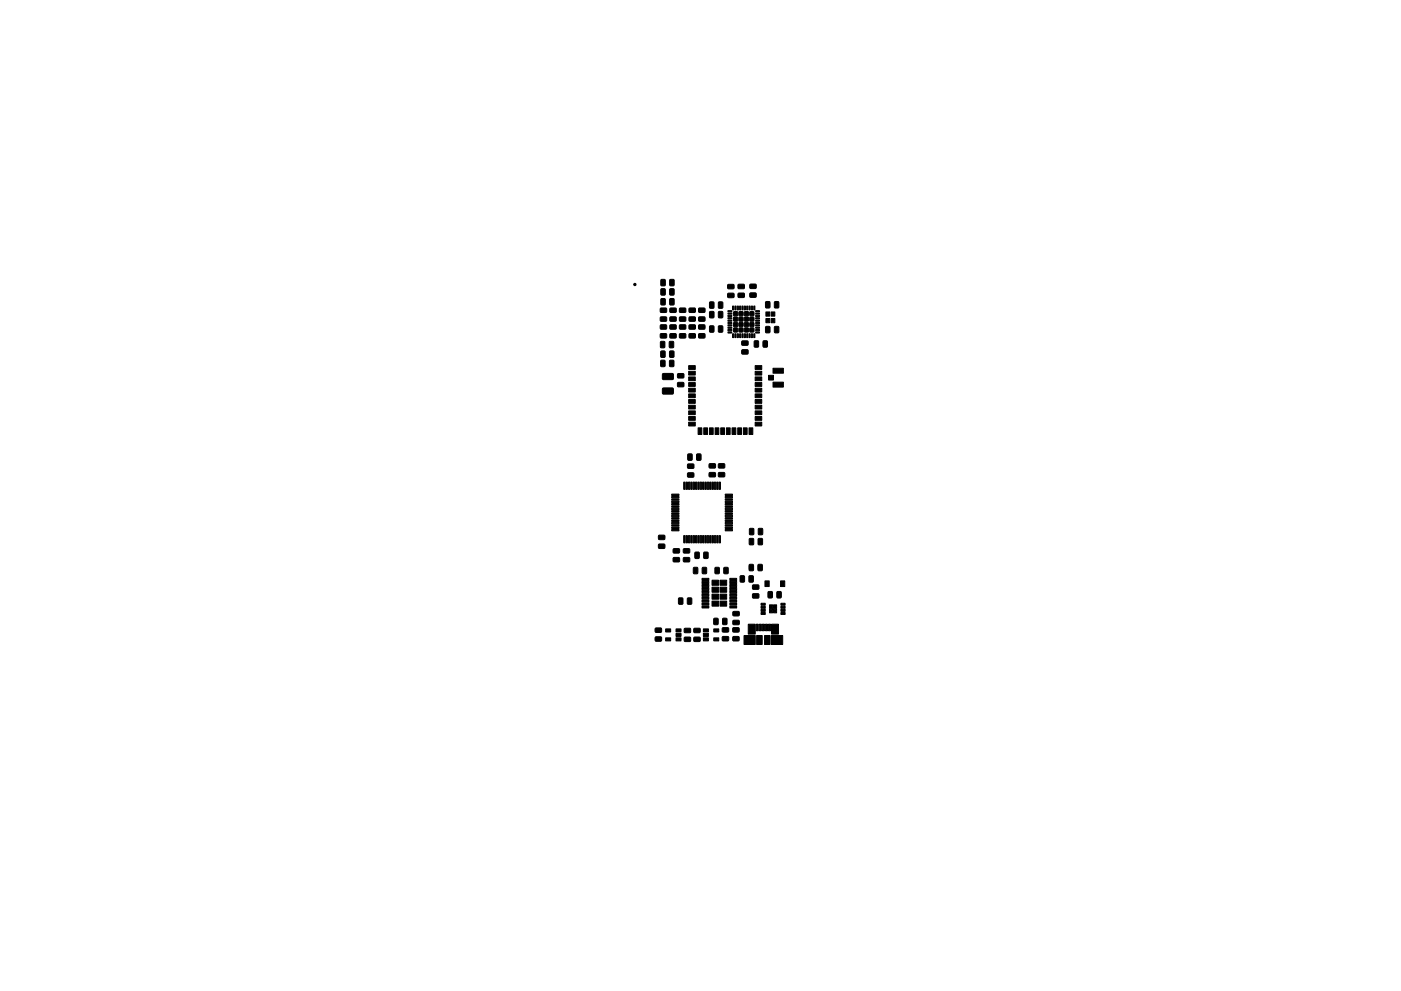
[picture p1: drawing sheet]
<svg xmlns="http://www.w3.org/2000/svg" width="297mm" height="210mm" viewBox="0 0 297 210" stroke-linecap="round" stroke-linejoin="round" font-family="sans-serif">
<g fill="#000" stroke="#000" stroke-width=".21">
<path d="M140.2 59.3h.6l.3 .1v1l-.2 .2-.6 .1-.2-.2zM142 59.3h.7l.2 .1v1l-.1 .2-.6 .1-.2-.2zM140.1 72.5l.6-.1 .3 .2v1l-.2 .2h-.6l-.2-.1zM140.1 76.5l.7-.1 .2 .2v1l-.1 .2h-.6l-.2-.1zM140.1 74.5l.7-.1 .2 .2v1l-.1 .2h-.6l-.2-.1zM140.2 61.3l.6-.1 .2 .2 .1 1-.2 .2h-.6l-.2-.1zM140.2 63.4l.6-.1 .2 .2 .1 1-.2 .2h-.6l-.2-.1zM140 67.3l1.2-.1 .2 .3-.1 .5-.2 .2h-1l-.1-.3zM140 65.4h1.2l.2 .2-.1 .6-.2 .1h-1l-.1-.2zM140 70.8h1.2l.2 .2-.1 .6-.2 .1h-1l-.1-.2zM140 69l1.2-.1 .2 .2-.1 .6-.2 .2-1-.1-.1-.2zM140.5 79.3l2.1-.1 .2 .3v.9l-.3 .2-1.9-.1-.2-.2z"/>
<path d="M141.9 72.5l.7-.1 .2 .2 .1 1-.2 .2h-.6l-.2-.1zM142 76.5l.7-.1 .2 .2v1l-.1 .2h-.6l-.3-.1zM142 74.5l.7-.1 .2 .2v1l-.1 .2h-.6l-.2-.1zM142 61.3l.7-.1 .2 .2v1l-.1 .2h-.6l-.2-.1zM142 63.4l.7-.1 .2 .2v1l-.1 .2h-.6l-.2-.1zM142.1 65.4h1.1l.2 .2v.6l-.2 .1h-1.1l-.1-.2zM142.1 67.3l1.1-.1 .2 .3v.5l-.2 .2h-1.1l-.1-.3zM142.1 70.8h1.1l.2 .2v.6l-.2 .1h-1.1l-.1-.2zM142.1 69l1.1-.1 .2 .2v.6l-.2 .2-1.1-.1-.1-.2zM143.7 79.3h1.2l.1 .2v.6l-.2 .1h-1l-.2-.2zM144.1 67.3l1.2-.1 .1 .3v.5l-.2 .2h-1l-.2-.3zM144.1 65.4h1.2l.1 .2v.6l-.2 .1h-1l-.2-.2z"/>
<path d="M144.1 69l1.2-.1 .1 .2v.6l-.2 .2-1-.1-.2-.2zM144.1 70.8h1.2l.1 .2v.6l-.2 .1h-1l-.2-.2zM146.1 67.3l1.2-.1 .2 .3-.1 .5-.2 .2h-1l-.1-.3zM146.1 65.4h1.2l.2 .2-.1 .6-.2 .1h-1l-.1-.2zM146.1 69l1.2-.1 .2 .2-.1 .6-.2 .2-1-.1-.1-.2zM146.1 70.8h1.2l.2 .2-.1 .6-.2 .1h-1l-.1-.2zM146 78.8h1.4v.8h-1.4zM146 77.6h1.4v.8h-1.4zM148.2 65.4h1.1l.2 .2v.6l-.3 .1h-1l-.1-.2zM148.2 67.3l1.1-.1 .2 .3v.5l-.3 .2h-1l-.1-.3zM148.2 69l1.1-.1 .2 .2v.6l-.3 .2-1-.1-.1-.2zM148.2 70.8h1.1l.2 .2v.6l-.3 .1h-1l-.1-.2z"/>
<path d="M150.5 69.2l.6-.1 .3 .2v1l-.2 .2h-.5l-.3-.1zM150.5 66.1h.6l.3 .1v1l-.2 .2-.5 .1-.3-.2zM150.5 64.1l.6-.1 .3 .2v1l-.2 .2h-.5l-.3-.1zM152.4 69.2l.6-.1 .2 .2 .1 1-.2 .2h-.6l-.2-.1zM152.4 66.1h.6l.2 .1 .1 1-.2 .2-.6 .1-.2-.2zM152.4 64.1l.6-.1 .2 .2 .1 1-.2 .2h-.6l-.2-.1zM154.4 70.4h.7l.1 .2-.8 .1zM154.4 69.9h.7l.1 .2-.8 .1zM154.4 69.4h.7l.1 .2-.8 .1zM154.4 68.9h.7l.1 .2-.8 .1zM154.4 68.4h.7l.1 .2-.8 .1zM154.4 67.9h.7l.1 .2-.8 .1z"/>
<path d="M154.4 67.4h.7l.1 .2-.8 .1zM154.4 66.9h.7l.1 .2-.8 .1zM154.4 66.4h.7l.1 .2-.8 .1zM154.4 65.9h.7l.1 .2-.8 .1zM154.3 60.4l1.2-.1 .2 .3-.1 .5-.2 .2h-1l-.1-.3zM154.3 62.3l1.2-.1 .2 .2-.1 .6-.2 .2-1-.1-.1-.2zM155.3 70.8h.3l-.1 .8h-.2zM155.3 65h.3l-.1 .8-.2-.1zM155.8 70.8h.3l-.1 .8h-.2zM155.8 65h.3l-.1 .8-.2-.1zM155.6 69.6h.8v.8h-.8zM155.6 68.5h.8v.8h-.8z"/>
<path d="M155.6 67.3h.8v.8h-.8zM155.6 66.2h.8v.8h-.8zM156.3 70.8h.3l-.1 .8h-.2zM156.3 65h.3l-.1 .8-.2-.1zM156.8 70.8h.3l-.1 .8h-.2zM156.8 65h.3l-.1 .8-.2-.1zM156.7 69.6h.8v.8h-.8zM156.7 68.5h.8v.8h-.8zM156.7 67.3h.8v.8h-.8zM156.7 66.2h.8v.8h-.8zM157.3 70.8h.3l-.1 .8h-.2zM157.3 65h.3l-.1 .8-.2-.1z"/>
<path d="M156.5 60.4l1.2-.1 .1 .2v.6l-.2 .2-1-.1-.2-.2zM156.5 62.2h1.2l.1 .2v.6l-.2 .1h-1l-.2-.2zM157.8 70.8h.3l-.1 .8h-.2zM157.8 65h.3l-.1 .8-.2-.1zM157.3 74.2h1.2l.1 .2v.6l-.2 .2-1-.1-.2-.2zM157.3 72.4l1.2-.1 .1 .2v.6l-.2 .2h-1l-.2-.3zM158.3 70.8h.3l-.1 .8h-.2zM158.3 65h.3l-.1 .8-.2-.1zM157.9 69.6h.8v.8h-.8zM157.9 68.5h.8v.8h-.8zM157.9 67.3h.8v.8h-.8zM157.9 66.2h.8v.8h-.8z"/>
<path d="M158.8 70.8h.3l-.1 .8h-.2zM158.8 65h.3l-.1 .8-.2-.1zM159.3 70.8h.3l-.1 .8h-.2zM159.3 65h.3l-.1 .8-.2-.1zM159 69.6h.8v.8h-.8zM159 68.5h.8v.8h-.8zM159 67.3h.8v.8h-.8zM159 66.2h.8v.8h-.8zM159.8 70.8h.3l-.1 .8h-.2zM159.8 65h.3l-.1 .8-.2-.1zM159 60.3h1.2l.2 .2-.1 .6-.2 .1h-1l-.1-.2zM159 62.2l1.2-.1 .2 .3-.1 .6-.2 .1h-1l-.1-.2z"/>
<path d="M159.9 72.4l.7-.1 .2 .1 .1 1-.2 .3h-.6l-.2-.2zM160.2 65.9h.8v.2l-.8 .1zM160.2 66.4h.8v.2l-.8 .1zM160.2 66.9h.8v.2l-.8 .1zM160.2 67.4h.8v.2l-.8 .1zM160.2 67.9h.8v.2l-.8 .1zM160.2 68.4h.8v.2l-.8 .1zM160.2 68.9h.8v.2l-.8 .1zM160.2 69.4h.8v.2l-.8 .1zM160.2 69.9h.8v.2l-.8 .1zM160.2 70.4h.8v.2l-.8 .1zM160.1 77.6h1.4v.8h-1.4z"/>
<path d="M160.1 78.8h1.4v.8h-1.4zM161.8 72.4l.7-.1 .2 .1v1l-.1 .3h-.6l-.2-.2zM162.4 64h.6l.2 .1 .1 1-.2 .2-.6 .1-.2-.2zM162.4 69.3l.6-.1 .2 .2 .1 1-.2 .2h-.6l-.2-.1zM162.4 67.6h.8v.9h-.8zM162.4 66.2h.8v.9h-.8zM163.9 78.1h2.2v1.1h-2.2zM163.5 66.2h.8v.9h-.8zM163.5 67.6h.8v.9h-.8zM164.2 64h.7l.2 .1v1l-.1 .2-.6 .1-.2-.2zM164.2 69.3l.7-.1 .2 .2v1l-.1 .2h-.6l-.2-.1zM140.5 82.4l2.1-.1 .2 .3v.9l-.3 .1h-1.9l-.2-.2z"/>
<path d="M143.7 81.2l1.2-.1 .1 .3v.5l-.2 .2h-1l-.2-.3zM145.9 96.4l.6-.1 .3 .1v1l-.2 .3h-.6l-.2-.2zM145.8 98.5l1.2-.1 .1 .3v.5l-.2 .2h-1l-.2-.3zM146 89.6h1.4v.8h-1.4zM146 88.4h1.4v.8h-1.4zM146 87.2h1.4v.8h-1.4zM146 86h1.4v.8h-1.4zM146 84.8h1.4v.8h-1.4zM146 83.6h1.4v.8h-1.4zM146 82.4h1.4v.8h-1.4zM146 81.2h1.4v.8h-1.4zM146 80h1.4v.8h-1.4z"/>
<path d="M148 90.8h.8v1.4h-.8zM147.7 96.4l.7-.1 .2 .1v1l-.1 .3h-.6l-.2-.2zM149.2 90.8h.8v1.4h-.8zM150.4 90.8h.8v1.4h-.8zM150.4 98.4h1.2l.1 .2v.6l-.2 .1h-1l-.2-.2zM151.6 90.8h.8v1.4h-.8zM152.8 90.8h.8v1.4h-.8zM152.4 98.4h1.1l.2 .2v.6l-.3 .1h-1l-.1-.2zM154 90.8h.8v1.4h-.8zM155.2 90.8h.8v1.4h-.8zM156.4 90.8h.8v1.4h-.8zM157.6 90.8h.8v1.4h-.8z"/>
<path d="M158.8 90.8h.8v1.4h-.8zM160.1 80h1.4v.8h-1.4zM160.1 81.2h1.4v.8h-1.4zM160.1 82.4h1.4v.8h-1.4zM160.1 83.6h1.4v.8h-1.4zM160.1 84.8h1.4v.8h-1.4zM160.1 86h1.4v.8h-1.4zM160.1 87.2h1.4v.8h-1.4zM160.1 88.4h1.4v.8h-1.4zM160.1 89.6h1.4v.8h-1.4zM162.9 79.6h1.1v1h-1.1zM163.9 81.1h2.2v1h-2.2z"/>
<path d="M139.7 115.5l1.1-.1 .2 .2v.6l-.3 .2h-1l-.1-.3zM139.7 113.6l1.1-.1 .2 .3v.6l-.3 .1h-1l-.1-.2zM142.4 112.4l1.5-.1 .1 .3h-1.5zM142.4 111.9l1.5-.1 .1 .3h-1.5zM142.4 111.4l1.5-.1 .1 .3h-1.5zM142.4 110.9l1.5-.1 .1 .3h-1.5zM142.4 110.4l1.5-.1 .1 .3h-1.5zM142.4 109.9l1.5-.1 .1 .3h-1.5zM142.4 109.4l1.5-.1 .1 .3h-1.5zM142.4 108.9l1.5-.1 .1 .3h-1.5zM142.4 108.4l1.5-.1 .1 .3h-1.5zM142.4 107.9l1.5-.1 .1 .3h-1.5z"/>
<path d="M142.4 107.4l1.5-.1 .1 .3h-1.5zM142.4 106.9l1.5-.1 .1 .3h-1.5zM142.4 106.4l1.5-.1 .1 .3h-1.5zM142.4 105.9l1.5-.1 .1 .3h-1.5zM142.4 105.4l1.5-.1 .1 .3h-1.5zM142.4 104.9l1.5-.1 .1 .3h-1.5zM142.8 118.3h1.1l.2 .2v.6l-.2 .1h-1.1l-.1-.2zM142.8 116.5l1.1-.1 .2 .2v.6l-.2 .2-1.1-.1-.1-.2zM145 113.7h.3l-.1 1.5-.2-.1zM145 102.3l.3 .1-.1 1.4h-.2zM145.5 113.7h.3l-.1 1.5-.2-.1zM145.5 102.3l.3 .1-.1 1.4h-.2z"/>
<path d="M144.9 116.5l1.2-.1 .2 .2-.1 .6-.2 .2-1-.1-.1-.2zM144.9 118.3h1.2l.2 .2-.1 .6-.2 .1h-1l-.1-.2zM146 113.7h.3l-.1 1.5-.2-.1zM146 102.3l.3 .1-.1 1.4h-.2zM146.5 113.7h.3l-.1 1.5-.2-.1zM146.5 102.3l.3 .1-.1 1.4h-.2zM145.8 100.4l1.2-.1 .1 .2v.6l-.2 .2-1-.1-.2-.2zM147 113.7h.3l-.1 1.5-.2-.1zM147 102.3l.3 .1-.1 1.4h-.2zM147.5 113.7h.3l-.1 1.5-.2-.1zM147.5 102.3l.3 .1-.1 1.4h-.2zM147.4 117.2l.6-.1 .3 .2v1l-.2 .2h-.6l-.2-.1z"/>
<path d="M148 113.7h.3l-.1 1.5-.2-.1zM148 102.3l.3 .1-.1 1.4h-.2zM148.5 113.7h.3l-.1 1.5-.2-.1zM148.5 102.3l.3 .1-.1 1.4h-.2zM149 113.7h.3l-.1 1.5-.2-.1zM149 102.3l.3 .1-.1 1.4h-.2zM149.5 113.7h.3l-.1 1.5-.2-.1zM149.5 102.3l.3 .1-.1 1.4h-.2zM149.3 117.2l.6-.1 .2 .2 .1 1-.2 .2h-.6l-.2-.1zM150 113.7h.3l-.1 1.5-.2-.1zM150 102.3l.3 .1-.1 1.4h-.2zM150.5 113.7h.3l-.1 1.5-.2-.1z"/>
<path d="M150.5 102.3l.3 .1-.1 1.4h-.2zM151 113.7h.3l-.1 1.5-.2-.1zM151 102.3l.3 .1-.1 1.4h-.2zM150.4 100.3l1.2-.1 .1 .3v.6l-.2 .1h-1l-.2-.2zM151.5 113.7h.3l-.1 1.5-.2-.1zM151.5 102.3l.3 .1-.1 1.4h-.2zM152 113.7h.3l-.1 1.5-.2-.1zM152 102.3l.3 .1-.1 1.4h-.2zM152.5 113.7h.3l-.1 1.5-.2-.1zM152.5 102.3l.3 .1-.1 1.4h-.2zM152.4 100.3l1.1-.1 .2 .3v.6l-.3 .1h-1l-.1-.2zM153.8 104.9l1.4-.1 .1 .3h-1.5z"/>
<path d="M153.8 105.4l1.4-.1 .1 .3h-1.5zM153.8 105.9l1.4-.1 .1 .3h-1.5zM153.8 106.4l1.4-.1 .1 .3h-1.5zM153.8 106.9l1.4-.1 .1 .3h-1.5zM153.8 107.4l1.4-.1 .1 .3h-1.5zM153.8 107.9l1.4-.1 .1 .3h-1.5zM153.8 108.4l1.4-.1 .1 .3h-1.5zM153.8 108.9l1.4-.1 .1 .3h-1.5zM153.8 109.4l1.4-.1 .1 .3h-1.5zM153.8 109.9l1.4-.1 .1 .3h-1.5zM153.8 110.4l1.4-.1 .1 .3h-1.5zM153.8 110.9l1.4-.1 .1 .3h-1.5z"/>
<path d="M153.8 111.4l1.4-.1 .1 .3h-1.5zM153.8 111.9l1.4-.1 .1 .3h-1.5zM153.8 112.4l1.4-.1 .1 .3h-1.5zM158.9 119.8l.6-.1 .3 .2v1l-.2 .2h-.6l-.2-.1zM158.9 114.3l.7-.1 .2 .2v1l-.1 .2h-.6l-.2-.1zM158.9 112.2l.7-.1 .2 .1v1l-.1 .3h-.6l-.2-.2zM160.7 119.8l.7-.1 .2 .2v1l-.1 .2h-.6l-.2-.1zM160.8 114.3l.6-.1 .3 .2v1l-.2 .2h-.5l-.3-.1zM160.8 112.2l.7-.1 .2 .1v1l-.1 .3h-.6l-.2-.2zM139 133.3l1.1-.1 .2 .3v.5l-.3 .2h-1l-.1-.3zM139 135.2l1.1-.1 .2 .2v.6l-.3 .2-1-.1-.1-.2zM141.1 135.3h1.1v.7h-1.1z"/>
<path d="M141.1 133.4h1.1v.7h-1.1zM143.3 133.4h1.1v.7h-1.1zM143.3 134.4h1.1v.6h-1.1zM143.3 135.3h1.1v.7h-1.1zM143.9 126.9l.7-.1 .2 .2v1l-.1 .2h-.6l-.2-.1zM145.1 133.3h1.2l.1 .2v.6l-.2 .2-1-.1-.2-.2zM145.1 135.2h1.2l.1 .2v.6l-.2 .1h-1l-.2-.2zM145.8 126.9l.6-.1 .3 .2v1l-.2 .2h-.5l-.3-.1zM147.1 120.4h.6l.2 .1 .1 1-.2 .2-.6 .1-.2-.2zM147.1 133.3h1.2l.2 .2v.6l-.3 .2-1-.1-.1-.2zM147.1 135.2h1.2l.2 .2v.6l-.3 .1h-1l-.1-.2zM149.1 135.3h1.1v.7h-1.1z"/>
<path d="M149.1 134.4h1.1v.6h-1.1zM149.1 133.4h1.1v.7h-1.1zM148.9 120.4h.7l.2 .1v1l-.1 .2-.6 .1-.2-.2zM148.8 128.5h1.5v.5h-1.5zM148.8 127.9h1.5v.4h-1.5zM148.8 127.2h1.5v.5h-1.5zM148.8 126.6h1.5v.4h-1.5zM148.8 126h1.5v.4h-1.5zM148.8 125.3h1.5v.4h-1.5zM148.8 124.7h1.5v.4h-1.5zM148.8 124h1.5v.5h-1.5zM148.8 123.4h1.5v.4h-1.5z"/>
<path d="M148.8 122.7h1.5v.5h-1.5zM151.3 133.4h1.1v.7h-1.1zM151.3 135.3h1.1v.7h-1.1zM151.4 131.2l.6-.1 .3 .2v1l-.2 .2h-.6l-.2-.1zM151 123.1h1.4v1.1h-1.4zM151 124.6h1.4v1.1h-1.4zM151 126.1h1.4v1h-1.4zM151 127.5h1.4v1.1h-1.4zM151.6 120.4h.7l.2 .1v1l-.1 .2-.6 .1-.2-.2zM153.3 131.2l.6-.1 .2 .2 .1 1-.2 .2h-.6l-.2-.1zM152.7 123.1h1.4v1.1h-1.4zM152.7 124.6h1.4v1.1h-1.4z"/>
<path d="M152.7 126.1h1.4v1h-1.4zM152.7 127.5h1.4v1.1h-1.4zM153.5 120.4h.7l.2 .1v1l-.1 .2-.6 .1-.2-.2zM153.2 133.2h1.2l.1 .2v.6l-.2 .1h-1l-.2-.2zM153.2 135.1l1.2-.1 .1 .3v.6l-.2 .1h-1l-.2-.2zM154.7 122.7h1.5v.5h-1.5zM154.7 123.4h1.5v.4h-1.5zM154.7 124h1.5v.5h-1.5zM154.7 124.7h1.5v.4h-1.5zM154.7 125.3h1.5v.4h-1.5zM154.7 126h1.5v.4h-1.5zM154.7 126.6h1.5v.4h-1.5z"/>
<path d="M154.7 127.2h1.5v.5h-1.5zM154.7 127.9h1.5v.4h-1.5zM154.7 128.5h1.5v.5h-1.5zM155.4 135.1l1.2-.1 .1 .3v.6l-.2 .1h-1l-.2-.2zM155.4 133.2h1.2l.1 .2v.6l-.2 .1h-1l-.2-.2zM155.4 131.7l1.2-.1 .2 .2-.1 .6-.2 .2-1-.1-.1-.2zM155.4 129.8l1.2-.1 .2 .3-.1 .5-.2 .2h-1l-.1-.3zM157 122.2l.6-.1 .2 .2 .1 1-.2 .2h-.6l-.2-.1zM157.8 134.8h2.3v1.9h-2.3zM158.6 132.4h1.5v2.1h-1.5zM158.8 122.2l.7-.1 .2 .2v1l-.1 .2h-.6l-.2-.1zM160.3 132.4h.5v1.4h-.5z"/>
<path d="M160.4 134.8h1.2v1.9h-1.2zM159.6 126h1.2l.1 .2v.6l-.2 .1h-1l-.2-.2zM159.6 124.1h1.2l.1 .2v.6l-.2 .1h-1l-.2-.2zM161 132.4h.4v1.4h-.4zM161.4 129.9h.8v.5h-.8zM161.4 129.3h.8v.4h-.8zM161.4 128.6h.8v.5h-.8zM161.4 128h.8v.4h-.8zM161.6 132.4h.5v1.4h-.5zM162.1 134.8h1.2v1.9h-1.2zM162.2 123.2h.9v1.2h-.9zM162.3 132.4h.4v1.4h-.4z"/>
<path d="M162.9 132.4h.5v1.4h-.5zM163.2 128.3h.6v.8h-.6zM163.2 129.3h.6v.7h-.6zM163.6 134.8h2.3v1.9h-2.3zM163.6 132.4h1.4v2.1h-1.4zM162.9 125.6l.6-.1 .3 .1v1l-.2 .3h-.5l-.3-.2zM164 128.3h.7v.8h-.7zM164 129.3h.7v.7h-.7zM165.5 123.2h.9v1.2h-.9zM164.8 125.6l.6-.1 .2 .1 .1 1-.2 .3h-.6l-.2-.2zM165.6 128h.9v.4h-.9zM165.6 128.6h.9v.5h-.9z"/>
<path d="M165.6 129.3h.9v.4h-.9zM165.6 129.9h.9v.5h-.9z"/>
<circle cx="134.6" cy="60.4" r=".25"/>
</g>
</svg>
